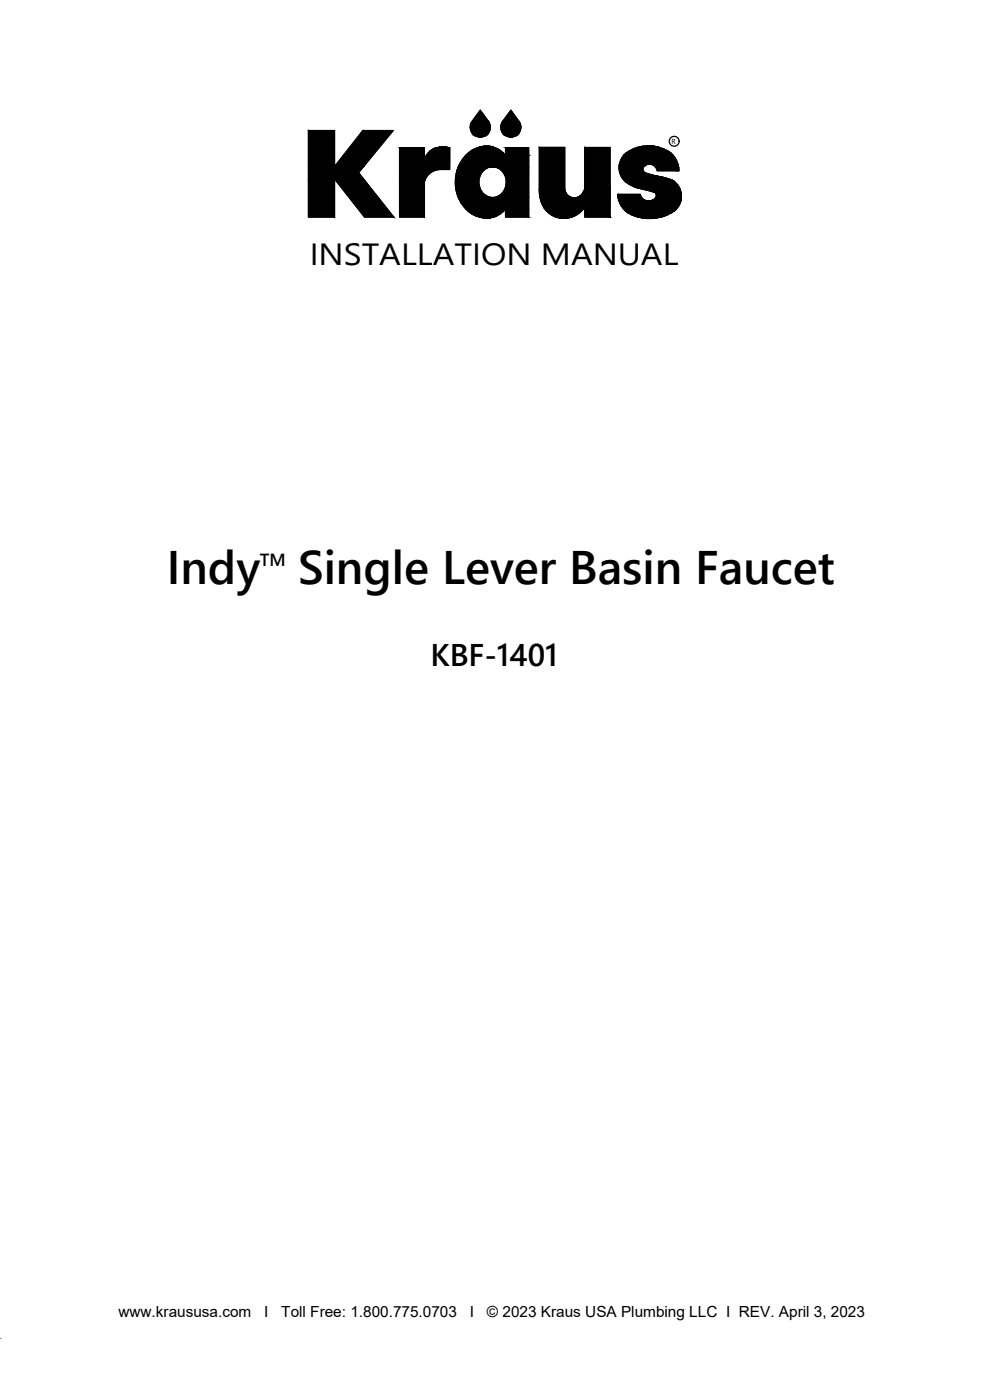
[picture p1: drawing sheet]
<svg xmlns="http://www.w3.org/2000/svg" width="148mm" height="210mm" viewBox="0 0 148 210" stroke-linecap="round" stroke-linejoin="round" font-family="sans-serif">
<defs><g id="words">
<g font-size="7.1">
<text x="25" y="87.6">Indy</text>
<text x="44.7" y="87.6">Single Lever Basin Faucet</text>
</g>
<text font-size="4.7" x="64.5" y="99.9">KBF-1401</text>
<text font-size="4.6" x="46.4" y="39.8">INSTALLATION MANUAL</text>
<text font-size="2.6" x="38.9" y="84.9">TM</text>
<g font-size="2.3">
<text x="17.7" y="197.5">www.kraususa.com</text>
<text x="39.6" y="197.5">I</text>
<text x="42.1" y="197.5">Toll Free: 1.800.775.0703</text>
<text x="70.4" y="197.5">I</text>
<text x="72.9" y="197.5">© 2023 Kraus USA Plumbing LLC I REV. April 3, 2023</text>
</g>
<text font-size="1.1" x="100.6" y="21.6">R</text>
</g></defs>
<!-- layer: 0 -->
<g fill="#000" stroke="#000" stroke-width=".15">
<path d="M71.9 16.5l1.2 1.6h-2.3zM76.5 16.5l1.2 1.6h-2.3zM66 22h.8zM71.6 20.5h.6zM72.8 32.7h.3zM72.4 21.9h1zM75.9 20.4h1.2l-.3 .1zM84 32.7h1.1zM86.3 29.6h5.1zM95 28h6.7zM96.4 32.7h1.9z"/>
<path d="M46.2 19.6l3.9 5.3v-5.3zM46.2 19.6l3.9 5.3h-3.9z"/>
<path d="M54.4 19.6l.1 5.3 4.4-5.3zM54.4 19.6l.1 5.3h-4.4z"/>
<path d="M70.8 18.1l2.5 .2-.2-.2zM70.8 18.1l2.5 .2h-2.6z"/>
<path d="M70.7 19.9l2.3 .2 .2-.2zM70.7 19.9l2.3 .2h-2.1z"/>
<path d="M70.7 18.3l2.7 .3-.1-.3zM70.7 18.3l2.7 .3h-2.9z"/>
<path d="M70.6 19.7l2.6 .2 .1-.2zM70.6 19.7l2.6 .2h-2.5z"/>
<path d="M70.5 18.6l2.9 .2v-.2zM70.5 18.6l2.9 .2h-2.9z"/>
<path d="M70.5 18.8l2.9 .3v-.3zM70.5 18.8l2.9 .3h-3z"/>
<path d="M70.5 19.4l2.8 .3 .1-.3zM70.5 19.4l2.8 .3h-2.7z"/>
<path d="M70.4 19.1l3 .3v-.3zM70.4 19.1l3 .3h-2.9z"/>
<path d="M75.4 18.1l2.4 .2-.1-.2zM75.4 18.1l2.4 .2h-2.6z"/>
<path d="M75.3 19.9l2.3 .2 .2-.2zM75.3 19.9l2.3 .2h-2.2z"/>
<path d="M75.2 18.3l2.7 .3-.1-.3zM75.2 18.3l2.7 .3h-2.8z"/>
<path d="M75.1 19.7l2.7 .2 .1-.2zM75.1 19.7l2.7 .2h-2.5z"/>
<path d="M75.1 18.6l2.9 .2-.1-.2zM75.1 18.6l2.9 .2h-3z"/>
<path d="M75.1 19.4l2.8 .3 .1-.3zM75.1 19.4l2.8 .3h-2.8z"/>
<path d="M75 18.8l3 .3v-.3zM75 18.8l3 .3h-3z"/>
<path d="M75 19.1l3 .3v-.3zM75 19.1l3 .3h-2.9z"/>
<path d="M46.2 24.9l3.9 .1zM46.2 24.9l3.9 .1z"/>
<path d="M46.2 26.8l3.9 .2v-.2zM46.2 26.8l3.9 .2h-3.9z"/>
<path d="M46.2 27l3.9 5.5v-5.5zM46.2 27l3.9 5.5h-3.9z"/>
<path d="M46.2 25.9l8.3 .9-.8-.9zM46.2 25.9l8.3 .9h-8.3z"/>
<path d="M50.1 26.8l4.5 .2-.1-.2zM50.1 26.8l4.5 .2h-4.3z"/>
<path d="M46.2 25l7.5 .9 .8-.9zM46.2 25l7.5 .9h-7.5z"/>
<path d="M50.1 24.9h4.4zM50.1 24.9l4.4 .1z"/>
<path d="M50.3 27l8.7 5.5-4.4-5.5zM50.3 27l8.7 5.5h-4.4z"/>
<path d="M59.9 22.1l3.7 2v-2zM59.9 22.1l3.7 2h-3.7z"/>
<path d="M59.9 27.3l3.7 5.2v-5.2zM59.9 27.3l3.7 5.2h-3.7z"/>
<path d="M59.9 26.7l3.7 .6 .2-.6zM59.9 26.7l3.7 .6h-3.7z"/>
<path d="M59.9 26.3l3.9 .4 .2-.4zM59.9 26.3l3.9 .4h-3.9z"/>
<path d="M59.9 26l4.1 .3 .3-.3zM59.9 26l4.1 .3h-4.1z"/>
<path d="M59.9 25.8l4.4 .2 .4-.2zM59.9 25.8l4.4 .2h-4.4z"/>
<path d="M59.9 25.6l4.8 .2 .4-.2zM59.9 25.6l4.8 .2h-4.8z"/>
<path d="M59.9 25.5l5.2 .1 .4-.1zM59.9 25.5l5.2 .1h-5.2z"/>
<path d="M59.9 25.4h6zM59.9 25.4l5.6 .1z"/>
<path d="M66 22l.9 .1zM65.8 22.1h1.1z"/>
<path d="M65.8 22.1l1.6 .1zM65.4 22.2l.4-.1 1.6 .1z"/>
<path d="M65.4 22.2h2zM65.3 22.2h2.1z"/>
<path d="M65.3 22.2l2.1 .2v-.2zM64.9 22.4l.4-.2 2.1 .2z"/>
<path d="M64.9 22.4l2.5 .2v-.2zM64.5 22.6l.4-.2 2.5 .2z"/>
<path d="M64.5 22.6l2.9 .3v-.3zM64.5 22.6l2.9 .3h-3.2z"/>
<path d="M64.2 22.9l3.2 .4v-.4zM64.2 22.9l3.2 .4h-3.5z"/>
<path d="M63.9 23.3l3.5 .4v-.4zM63.9 23.3l3.5 .4h-3.7z"/>
<path d="M63.7 23.7l3.7 .4v-.4zM63.7 23.7l3.7 .4h-3.8z"/>
<path d="M59.9 24.1l7.5 1.3v-1.3zM59.9 24.1l7.5 1.3h-7.5z"/>
<path d="M68.2 27.2l3.6 .1-.1-.1zM68.2 27.2l3.6 .1h-3.6z"/>
<path d="M68.2 27.3l3.6 .3v-.3zM68.2 27.3l3.6 .3h-3.6z"/>
<path d="M68.2 27.6l3.6 .4v-.4zM68.2 27.6l3.6 .4h-3.6z"/>
<path d="M68.2 26.8l3.5 .4 .1-.4zM68.2 26.8l3.5 .4h-3.5z"/>
<path d="M68.2 26.7l3.6 .1v-.1zM68.2 26.7l3.6 .1h-3.6z"/>
<path d="M68.2 28l3.7 .1-.1-.1zM68.2 28l3.7 .1h-3.6z"/>
<path d="M68.3 28.1l3.7 .4-.1-.4zM68.3 28.1l3.7 .4h-3.7z"/>
<path d="M68.3 26.3l3.5 .4 .1-.4zM68.3 26.3l3.5 .4h-3.6z"/>
<path d="M68.3 28.5l3.8 .1-.1-.1zM68.3 28.5l3.8 .1h-3.8z"/>
<path d="M68.3 26l3.6 .3 .2-.3zM68.3 26l3.6 .3h-3.6z"/>
<path d="M68.4 26h3.7zM68.4 26h3.7z"/>
<path d="M68.3 28.6l3.9 .2-.1-.2zM68.3 28.6l3.9 .2h-3.8z"/>
<path d="M68.4 28.8l4.1 .3-.3-.3zM68.4 28.8l4.1 .3h-4z"/>
<path d="M68.5 25.6l3.6 .4 .3-.4zM68.5 25.6l3.6 .4h-3.7z"/>
<path d="M68.5 29.1l4.2 .1-.2-.1zM68.5 29.1l4.2 .1h-4.2z"/>
<path d="M71.4 20.4l.8 .1 .3-.1zM71.4 20.4l.8 .1z"/>
<path d="M68.5 25.4l3.9 .2 .3-.2zM68.5 25.4l3.9 .2h-3.9z"/>
<path d="M68.5 29.2l4.4 .2-.2-.2zM68.5 29.2l4.4 .2h-4.3z"/>
<path d="M68.5 25.4h4.2zM68.5 25.4h4.2z"/>
<path d="M71.1 20.3l1.4 .1 .3-.1zM71.1 20.3l1.4 .1h-1.1z"/>
<path d="M68.6 29.4l4.6 .1-.3-.1zM68.6 29.4l4.6 .1h-4.6z"/>
<path d="M68.6 25.2l4.1 .2 .3-.2zM68.6 25.2l4.1 .2h-4.2z"/>
<path d="M70.9 20.1l1.9 .2 .2-.2zM70.9 20.1l1.9 .2h-1.7z"/>
<path d="M68.6 29.5l5 .1-.4-.1zM68.6 29.5l5 .1h-4.9z"/>
<path d="M68.7 25.1l4.3 .1 .4-.1zM68.7 25.1l4.3 .1h-4.4z"/>
<path d="M72.4 21.9h1.1zM72.4 21.9h1.1z"/>
<path d="M72.4 32.7h1zM72.4 32.7h.7z"/>
<path d="M72.4 21.9l1.5 .2-.4-.2zM71.8 22.1l.6-.2 1.5 .2z"/>
<path d="M72.4 32.7h1.1zM72.4 32.7h1z"/>
<path d="M68.7 25h5.1zM68.7 25l4.7 .1z"/>
<path d="M71.8 22.1h2.2zM71.8 22.1h2.2z"/>
<path d="M71.8 32.6l1.7 .1 .4-.1zM71.8 32.6l1.7 .1z"/>
<path d="M71.8 22.1l2.6 .2-.4-.2zM71.3 22.3l.5-.2 2.6 .2z"/>
<path d="M71.8 32.5h2.2zM71.8 32.5l2.1 .1z"/>
<path d="M71.3 22.3h3.1zM71.2 22.3h3.2z"/>
<path d="M71.3 32.4l2.7 .1 .4-.1zM71.3 32.4l2.7 .1h-2.2z"/>
<path d="M71.2 22.3l3.7 .2-.5-.2zM70.7 22.5l.5-.2 3.7 .2z"/>
<path d="M71.2 32.4h3.2zM71.2 32.4h3.2z"/>
<path d="M70.7 22.5h4.2zM70.7 22.5h4.2z"/>
<path d="M70.7 32.1l3.7 .3 .5-.3zM70.7 32.1l3.7 .3h-3.2z"/>
<path d="M70.7 22.5l4.6 .4-.4-.4zM70.3 22.9l.4-.4 4.6 .4z"/>
<path d="M70.7 32.1h4.2zM70.7 32.1h4.2z"/>
<path d="M70.3 22.9h5.1zM70.3 22.9h5.1z"/>
<path d="M70.3 31.8l4.6 .3 .4-.3zM70.3 31.8l4.6 .3h-4.2z"/>
<path d="M70.2 22.9l5.5 .4-.3-.4zM69.8 23.3l.4-.4 5.5 .4z"/>
<path d="M70.2 31.7h5.2zM70.2 31.7l5.1 .1z"/>
<path d="M69.8 23.3h5.9zM69.8 23.3h5.9z"/>
<path d="M69.8 31.4l5.6 .3 .3-.3zM69.8 31.4l5.6 .3h-5.2z"/>
<path d="M69.8 31.3h5.9zM69.8 31.3l5.9 .1z"/>
<path d="M75.9 20.4l.9 .1zM76.2 20.5h.6z"/>
<path d="M75.7 20.3l1.4 .1 .3-.1zM75.7 20.3l1.4 .1h-1.2z"/>
<path d="M75.4 20.1l2 .2 .2-.2zM75.4 20.1l2 .2h-1.7z"/>
<path d="M75.7 22.1l3.5 1.2v-1.2zM75.7 22.1l3.5 1.2h-3.5z"/>
<path d="M75.7 23.3h3.5zM75.7 23.3h3.5z"/>
<path d="M69.8 23.3l9.4 .4v-.4zM69.8 23.3l9.4 .4h-9.8z"/>
<path d="M69.4 23.7l9.8 .5v-.5zM69.4 23.7l9.8 .5h-10.2z"/>
<path d="M69 24.2l10.2 .6v-.6zM69 24.2l10.2 .6h-10.5z"/>
<path d="M68.7 24.8l10.5 .2v-.2zM68.7 24.8l10.5 .2h-10.5z"/>
<path d="M73.8 25l5.4 .1zM73.8 25l5.4 .1z"/>
<path d="M74.2 25.1l5 .1v-.1zM74.2 25.1l5 .1h-4.7z"/>
<path d="M74.5 25.2l4.7 .2v-.2zM74.5 25.2l4.7 .2h-4.3z"/>
<path d="M74.9 25.4l4.3 .2v-.2zM74.9 25.4l4.3 .2h-4z"/>
<path d="M75.2 25.6l4 .4v-.4zM75.2 25.6l4 .4h-3.7z"/>
<path d="M75.5 26l3.7 .3v-.3zM75.5 26l3.7 .3h-3.5z"/>
<path d="M75.7 26.3l3.5 .5v-.5zM75.7 26.3l3.5 .5h-3.4z"/>
<path d="M75.8 26.8l3.4 .4v-.4zM75.8 26.8l3.4 .4h-3.4z"/>
<path d="M75.8 27.2l3.4 .4v-.4zM75.8 27.2l3.4 .4h-3.4z"/>
<path d="M75.8 27.6l3.4 .5v-.5zM75.8 27.6l3.4 .5h-3.5z"/>
<path d="M75.7 28.1l3.5 .4v-.4zM75.7 28.1l3.5 .4h-3.6z"/>
<path d="M75.6 28.5l3.6 .3v-.3zM75.6 28.5l3.6 .3h-3.8z"/>
<path d="M75.4 28.8l3.8 .3v-.3zM75.1 29.1l.3-.3 3.8 .3z"/>
<path d="M75.1 29.1l4.1 .3v-.3zM74.7 29.4l.4-.3 4.1 .3z"/>
<path d="M74.7 29.4l4.5 .1v-.1zM74.4 29.5l.3-.1 4.5 .1z"/>
<path d="M74.4 29.5l4.8 .1v-.1zM74 29.6l.4-.1 4.8 .1z"/>
<path d="M68.7 29.6l10.5 .2v-.2zM68.7 29.6l10.5 .2h-10.5z"/>
<path d="M68.7 29.8l10.5 .6v-.6zM68.7 29.8l10.5 .6h-10.2z"/>
<path d="M69 30.4l10.2 .5v-.5zM69 30.4l10.2 .5h-9.8z"/>
<path d="M69.4 30.9l9.8 .4v-.4zM69.4 30.9l9.8 .4h-9.4z"/>
<path d="M75.7 31.3l3.5 .1zM75.7 31.3l3.5 .1z"/>
<path d="M75.7 31.4l3.5 1.1v-1.1zM75.7 31.4l3.5 1.1h-3.5z"/>
<path d="M84 32.7h.8zM84.1 32.7h.7z"/>
<path d="M80.8 22.1l3.8 6.2v-6.2zM80.8 22.1l3.8 6.2h-3.8z"/>
<path d="M80.8 28.3l3.8 .2v-.2zM80.8 28.3l3.8 .2h-3.8z"/>
<path d="M80.8 28.5l3.8 .1v-.1zM80.8 28.5l3.8 .1h-3.8z"/>
<path d="M80.8 28.6l4 .2-.2-.2zM80.8 28.6l4 .2h-4z"/>
<path d="M80.8 28.8l4.1 .2-.1-.2zM80.8 28.8l4.1 .2h-4.1z"/>
<path d="M80.8 29l4.1 .1zM80.8 29l4.1 .1z"/>
<path d="M80.8 29.1l4.3 .2-.2-.2zM80.8 29.1l4.3 .2h-4.2z"/>
<path d="M80.9 29.3l4.4 .1-.2-.1zM80.9 29.3l4.4 .1h-4.4z"/>
<path d="M80.9 29.4l4.6 .2-.2-.2zM80.9 29.4l4.6 .2h-4.6z"/>
<path d="M83.6 32.6h1.7zM83.6 32.6l1.5 .1z"/>
<path d="M80.9 29.6h4.8zM80.9 29.6h4.8z"/>
<path d="M83.5 32.6h2.1zM83.5 32.6h1.8z"/>
<path d="M80.9 29.6h4.9zM80.9 29.6h4.9z"/>
<path d="M80.9 29.6l5.1 .1zM80.9 29.6l5.1 .1z"/>
<path d="M83.1 32.5l2.5 .1 .2-.1zM83.1 32.5l2.5 .1h-2.1z"/>
<path d="M83 32.4l2.8 .1 .2-.1zM83 32.4l2.8 .1h-2.7z"/>
<path d="M82.7 32.3l3.3 .1 .3-.1zM82.7 32.3l3.3 .1h-3z"/>
<path d="M82.5 32.2l3.8 .1 .1-.1zM82.5 32.2l3.8 .1h-3.6z"/>
<path d="M82.3 32l4.1 .2 .3-.2zM82.3 32l4.1 .2h-3.9z"/>
<path d="M82.1 31.9l4.6 .1 .2-.1zM82.1 31.9l4.6 .1h-4.4z"/>
<path d="M81.9 31.6l5 .3 .2-.3zM81.9 31.6l5 .3h-4.8z"/>
<path d="M81.8 31.5l5.3 .1 .1-.1zM81.8 31.5l5.3 .1h-5.2z"/>
<path d="M81.6 31.3l5.6 .2 .3-.2zM81.6 31.3l5.6 .2h-5.4z"/>
<path d="M81.5 31.1l6 .2 .1-.2zM81.5 31.1l6 .2h-5.9z"/>
<path d="M87.6 22.1l3.8 6v-6zM87.6 22.1l3.8 6h-3.8z"/>
<path d="M87.6 28.1l3.8 .2v-.2zM87.6 28.1l3.8 .2h-3.8z"/>
<path d="M87.6 28.3l3.8 .2v-.2zM87.6 28.3l3.8 .2h-3.9z"/>
<path d="M87.5 28.5l3.9 .2v-.2zM87.5 28.5l3.9 .2h-3.9z"/>
<path d="M87.5 28.7l3.9 .1v-.1zM87.5 28.7l3.9 .1h-4.1z"/>
<path d="M87.3 28.8l4.1 .3v-.3zM87.3 28.8l4.1 .3h-4.2z"/>
<path d="M87.2 29.1l4.2 .2v-.2zM87.2 29.1l4.2 .2h-4.4z"/>
<path d="M87 29.3l4.4 .1v-.1zM86.8 29.4l.2-.1 4.4 .1z"/>
<path d="M86.8 29.4l4.6 .2v-.2zM86.6 29.6l.2-.2 4.6 .2z"/>
<path d="M86.6 29.6h4.8zM86.3 29.6h5.1zM86.3 29.6h5.1z"/>
<path d="M86.3 29.6l5.1 .1zM86 29.7h5.4z"/>
<path d="M80.9 29.7l10.5 .5v-.5zM80.9 29.7l10.5 .5h-10.4z"/>
<path d="M81 30.2l10.4 .5v-.5zM81 30.2l10.4 .5h-10.1z"/>
<path d="M81.3 30.7l10.1 .4v-.4zM81.3 30.7l10.1 .4h-9.9z"/>
<path d="M87.6 31.1l3.8 1.4v-1.4zM87.6 31.1l3.8 1.4h-3.8z"/>
<path d="M92.5 29.1l3.5 .2-.1-.2zM92.5 29.1l3.5 .2h-3.4z"/>
<path d="M92.6 29.3l3.4 .2v-.2zM92.6 29.3l3.4 .2h-3.4z"/>
<path d="M92.6 29.5l3.5 .1-.1-.1zM92.6 29.5l3.5 .1h-3.5z"/>
<path d="M92.6 29.6h3.5zM92.6 29.6h3.5z"/>
<path d="M92.6 29.6l3.7 .2-.2-.2zM92.6 29.6l3.7 .2h-3.7z"/>
<path d="M92.6 29.8l3.9 .1-.2-.1zM92.6 29.8l3.9 .1h-3.8z"/>
<path d="M92.8 25.3l3.5 .1zM92.8 25.3l3.5 .1z"/>
<path d="M92.8 25.4h3.5zM92.8 25.4h3.5z"/>
<path d="M92.8 25.4l3.5 .1v-.1zM92.8 25.4l3.5 .1h-3.5z"/>
<path d="M92.8 25.2l3.5 .1v-.1zM92.8 25.2l3.5 .1h-3.5z"/>
<path d="M92.8 25.5l3.6 .1-.1-.1zM92.8 25.5l3.6 .1h-3.6z"/>
<path d="M96.4 32.7l1.3 .1zM96.9 32.8h.8z"/>
<path d="M92.8 25.1l3.5 .1 .1-.1zM92.8 25.1l3.5 .1h-3.5z"/>
<path d="M92.8 25.6l3.6 .2v-.2zM92.8 25.6l3.6 .2h-3.6z"/>
<path d="M92.8 25l3.6 .1v-.1zM92.8 25l3.6 .1h-3.6z"/>
<path d="M92.8 25.8h3.7zM92.8 25.8h3.7z"/>
<path d="M92.7 29.9l4 .1-.2-.1zM92.7 29.9l4 .1h-4z"/>
<path d="M92.8 24.9h3.7zM92.8 24.9l3.6 .1z"/>
<path d="M92.8 25.8h3.7zM92.8 25.8h3.7z"/>
<path d="M92.8 25.8l3.8 .1zM92.8 25.8l3.8 .1z"/>
<path d="M92.8 24.9h3.8zM92.8 24.9h3.7z"/>
<path d="M92.8 24.9h3.8zM92.8 24.9h3.8z"/>
<path d="M92.9 25.9l4.3 .2-.6-.2zM92.9 25.9l4.3 .2h-4.3z"/>
<path d="M92.8 24.8h3.8zM92.8 24.8l3.8 .1z"/>
<path d="M92.7 30l4.1 .1zM92.7 30l4.1 .1z"/>
<path d="M92.8 24.7l3.8 .1 .2-.1zM92.8 24.7l3.8 .1h-3.8z"/>
<path d="M92.7 30.1h4.3zM92.7 30.1h4.3z"/>
<path d="M92.8 24.7h4h.2zM92.8 24.7h4h-4z"/>
<path d="M92.8 24.6h4.4zM92.8 24.6l4.2 .1z"/>
<path d="M92.9 26.1l4.9 .2-.6-.2zM92.9 26.1l4.9 .2h-4.8z"/>
<path d="M92.7 30.1h4.5zM92.7 30.1h4.5z"/>
<path d="M92.8 24.6h4.6zM92.8 24.6h4.4z"/>
<path d="M96.8 21.9h1.3zM96.2 21.9h1.9z"/>
<path d="M93 26.3h4.9zM93 26.3h4.9z"/>
<path d="M93 26.3l5.5 .1-.6-.1zM93 26.3l5.5 .1h-5.5z"/>
<path d="M96.2 21.9l2.5 .2-.6-.2zM95.5 22.1l.7-.2 2.5 .2z"/>
<path d="M96.2 32.7h2.2zM96.2 32.7h2.1z"/>
<path d="M93 26.4l6.3 .2-.8-.2zM93 26.4l6.3 .2h-6.2z"/>
<path d="M95.5 22.1l3.9 .2-.7-.2zM94.9 22.3l.6-.2 3.9 .2z"/>
<path d="M95.6 32.5l2.8 .2 .7-.2zM95.6 32.5l2.8 .2h-2.2z"/>
<path d="M95.4 32.5h3.8zM95.4 32.5h3.7z"/>
<path d="M93.1 26.6l6.6 .1-.4-.1zM93.1 26.6l6.6 .1h-6.5z"/>
<path d="M94.9 22.3l5 .3-.5-.3zM94.4 22.6l.5-.3 5 .3z"/>
<path d="M93.2 26.7l6.8 .1-.3-.1zM93.2 26.7l6.8 .1h-6.7z"/>
<path d="M94.9 32.3l4.3 .2 .6-.2zM94.9 32.3l4.3 .2h-3.8z"/>
<path d="M94.7 32.3h5.2zM94.7 32.3h5.1z"/>
<path d="M94.4 22.6l6.1 .3-.6-.3zM93.8 22.9l.6-.3 6.1 .3z"/>
<path d="M93.3 26.8l7.4 .2-.7-.2zM93.3 26.8l7.4 .2h-7.2z"/>
<path d="M94.2 32l5.7 .3 .5-.3zM94.2 32l5.7 .3h-5.2z"/>
<path d="M93.8 22.9l7 .3-.3-.3zM93.5 23.2l.3-.3 7 .3z"/>
<path d="M94.1 31.9h6.4zM94.1 31.9l6.3 .1z"/>
<path d="M93.5 27h7.3zM93.5 27h7.3z"/>
<path d="M93.5 27l7.6 .3-.3-.3zM93.5 27l7.6 .3h-7.3z"/>
<path d="M93.5 23.2l7.4 .1zM93.5 23.2l7.4 .1h-7.5z"/>
<path d="M93.4 23.3l7.7 .3-.2-.3zM93.4 23.3l7.7 .3h-7.9z"/>
<path d="M93.7 31.6l6.8 .3 .5-.3zM93.7 31.6l6.8 .3h-6.4z"/>
<path d="M93.7 31.6h7.3zM93.7 31.6h7.3z"/>
<path d="M93.2 23.6l8 .1-.1-.1zM93.2 23.6l8 .1h-8z"/>
<path d="M93.8 27.3h7.4zM93.8 27.3h7.4z"/>
<path d="M93.2 23.7l8.1 .3-.1-.3zM93.2 23.7l8.1 .3h-8.3z"/>
<path d="M93.8 27.3l7.6 .3-.2-.3zM93.8 27.3l7.6 .3h-7.1z"/>
<path d="M93 24l8.4 .1-.1-.1zM93 24l8.4 .1h-8.5z"/>
<path d="M93.4 31.3h8zM93.4 31.3h8z"/>
<path d="M93.4 31.3l7.6 .3 .4-.3zM93.4 31.3l7.6 .3h-7.3z"/>
<path d="M92.9 24.1l8.6 .3-.1-.3zM92.9 24.1l8.6 .3h-8.7z"/>
<path d="M94.3 27.6l7.2 .1zM94.3 27.6l7.2 .1z"/>
<path d="M92.8 24.4l8.8 .2-.1-.2zM92.8 24.4l8.8 .2h-8.8zM92.8 24.6h8.8zM92.8 24.6h8.8z"/>
<path d="M94.4 27.7l7.3 .3-.2-.3zM94.4 27.7l7.3 .3h-6.7zM95 28h6.7z"/>
<path d="M97.4 24.6h4.2zM97.4 24.6h4.2z"/>
<path d="M97.4 24.6l4.2 .1zM97.4 24.6l4.2 .1z"/>
<path d="M97.6 24.7h4zM97.6 24.7h4z"/>
<path d="M97.8 24.7l3.8 .1v-.1zM97.8 24.7l3.8 .1h-3.6z"/>
<path d="M98 24.8l3.6 .2v-.2zM98 24.8l3.6 .2h-3.5z"/>
<path d="M98.1 25l3.6 .1-.1-.1zM98.1 25l3.6 .1h-3.5zM98.2 25.1h3.5zM98.2 25.1h3.5z"/>
<path d="M93.1 31l8.3 .3 .2-.3zM93.1 31l8.3 .3h-8z"/>
<path d="M93.1 30.9h8.6zM93.1 30.9l8.5 .1z"/>
<path d="M98.2 25.1l3.5 .1v-.1zM98.2 25.1l3.5 .1h-3.4z"/>
<path d="M98.3 25.2l3.4 .2v-.2zM98.3 25.2l3.4 .2h-3.3z"/>
<path d="M95 28l6.8 .2-.1-.2zM95 28l6.8 .2h-6.2z"/>
<path d="M98.4 25.4l3.3 .2v-.2zM98.4 25.4l3.3 .2h-3.3z"/>
<path d="M95.6 28.2l6.3 .2-.1-.2zM95.6 28.2l6.3 .2h-5.7z"/>
<path d="M92.9 30.6l8.8 .3 .2-.3zM92.9 30.6l8.8 .3h-8.6z"/>
<path d="M92.9 30.5h9zM92.9 30.5l9 .1z"/>
<path d="M96.2 28.4h5.7zM96.2 28.4h5.7z"/>
<path d="M96.3 28.4l5.7 .2-.1-.2zM96.3 28.4l5.7 .2h-4.8z"/>
<path d="M97.2 28.6l4.8 .2v-.2zM97.2 28.6l4.8 .2h-4z"/>
<path d="M92.7 30.1h9.3zM92.7 30.1h9.3z"/>
<path d="M92.7 30.1l9.2 .4 .1-.4zM92.7 30.1l9.2 .4h-9z"/>
<path d="M98 28.8h4zM98 28.8h4z"/>
<path d="M98.1 28.8l3.9 .1zM98.1 28.8l3.9 .1z"/>
<path d="M97.7 30l4.3 .1v-.1zM97.5 30.1l.2-.1 4.3 .1z"/>
<path d="M97.5 30.1h4.5zM97.2 30.1h4.8z"/>
<path d="M98.1 28.9l3.9 .1v-.1zM98.1 28.9l3.9 .1h-3.8z"/>
<path d="M98.2 29l3.9 .1-.1-.1zM98.2 29l3.9 .1h-3.8z"/>
<path d="M98 29.9l4 .1v-.1zM97.7 30l.3-.1 4 .1z"/>
<path d="M98.3 29.1h3.8zM98.3 29.1h3.8h-3.8z"/>
<path d="M98.3 29.1l3.8 .1v-.1zM98.3 29.1l3.8 .1h-3.8zM98.3 29.2h3.8zM98.3 29.2h3.8z"/>
<path d="M98.3 29.2l3.8 .1v-.1zM98.3 29.2l3.8 .1h-3.8z"/>
<path d="M98.3 29.3l3.8 .1v-.1zM98.3 29.3l3.8 .1h-3.8z"/>
<path d="M98.3 29.4l3.8 .1v-.1zM98.3 29.4l3.8 .1h-3.8z"/>
<path d="M98.3 29.5l3.8 .1v-.1zM98.3 29.5l3.8 .1h-3.9z"/>
<path d="M98.2 29.6l3.9 .1zM98.2 29.7h3.9z"/>
<path d="M98.2 29.7h3.9zM98.2 29.7h3.9z"/>
<path d="M98.2 29.7l3.8 .2 .1-.2zM98 29.9l.2-.2 3.8 .2z"/>
</g>
<g fill="none" stroke="#000" stroke-width=".19">
<path d="M46.2 19.6h3.9v5.4l4.3-5.4h4.5l-5.2 6.3 5.3 6.6h-4.4l-4.5-5.7v5.7h-3.9zM71.9 16.5l1.2 1.6a1.5 1.5 0 0 1-.1 2 1.5 1.5 0 0 1-2.1 0 1.5 1.5 0 0 1-.1-2zM76.5 16.5l1.2 1.6a1.5 1.5 0 0 1-.1 2 1.5 1.5 0 0 1-2.1 0 1.5 1.5 0 0 1-.1-2zM59.9 22.1h3.7v2a2.83 2.83 0 0 1 3.8-1.9v3.2a3.6 3.6 0 0 0-3.1 .6l-.5 .7-.2 .6v5.2h-3.7zM69.8 23.3a3.9 3.9 0 0 1 5.9 0v-1.2h3.5v10.4h-3.5v-1.2a3.9 3.9 0 0 1-5.9 .1 6 6 0 0 1 0-8.1zM72.4 25.6a2.02 2.02 0 0 1 2.2-.4 2.02 2.02 0 0 1 1.2 2 2.05 2.05 0 0 1-1.1 2.2 2.05 2.05 0 0 1-2.5-.6 2.49 2.49 0 0 1 .2-3.2zM80.8 22.1h3.8v6.2a1.48 1.48 0 0 0 1.4 1.4 1.48 1.48 0 0 0 1.5-1.2l.1-.4v-6h3.8v10.4h-3.8v-1.4a3.7 3.7 0 0 1-4.2 1.5 3.7 3.7 0 0 1-2.6-3.6zM80.8 22.1h3.8M93.5 23.2a5.6 5.6 0 0 1 7.4 .1 3.8 3.8 0 0 1 .8 2.3h-3.3a1.09 1.09 0 0 0-1-1 1.09 1.09 0 0 0-1.1 .8l.3 .5 1.9 .5a6.5 6.5 0 0 1 2.6 .9 2.8 2.8 0 0 1-.7 4.7 6.4 6.4 0 0 1-6.7-.4 3.6 3.6 0 0 1-1.2-2.5h3.4a1.27 1.27 0 0 0 1.2 1 1.27 1.27 0 0 0 1.2-.8l-.2-.5-.9-.2a6.6 6.6 0 0 1-3.7-1.6 2.82 2.82 0 0 1 0-3.8z"/>
<circle cx="101" cy="21.2" r=".75"/>
</g>
<!-- layer: dim -->
<path d="M0 200.7h.1" fill="none" stroke="#ff3f00" stroke-width=".15"/>
<use href="#words"/>
</svg>
